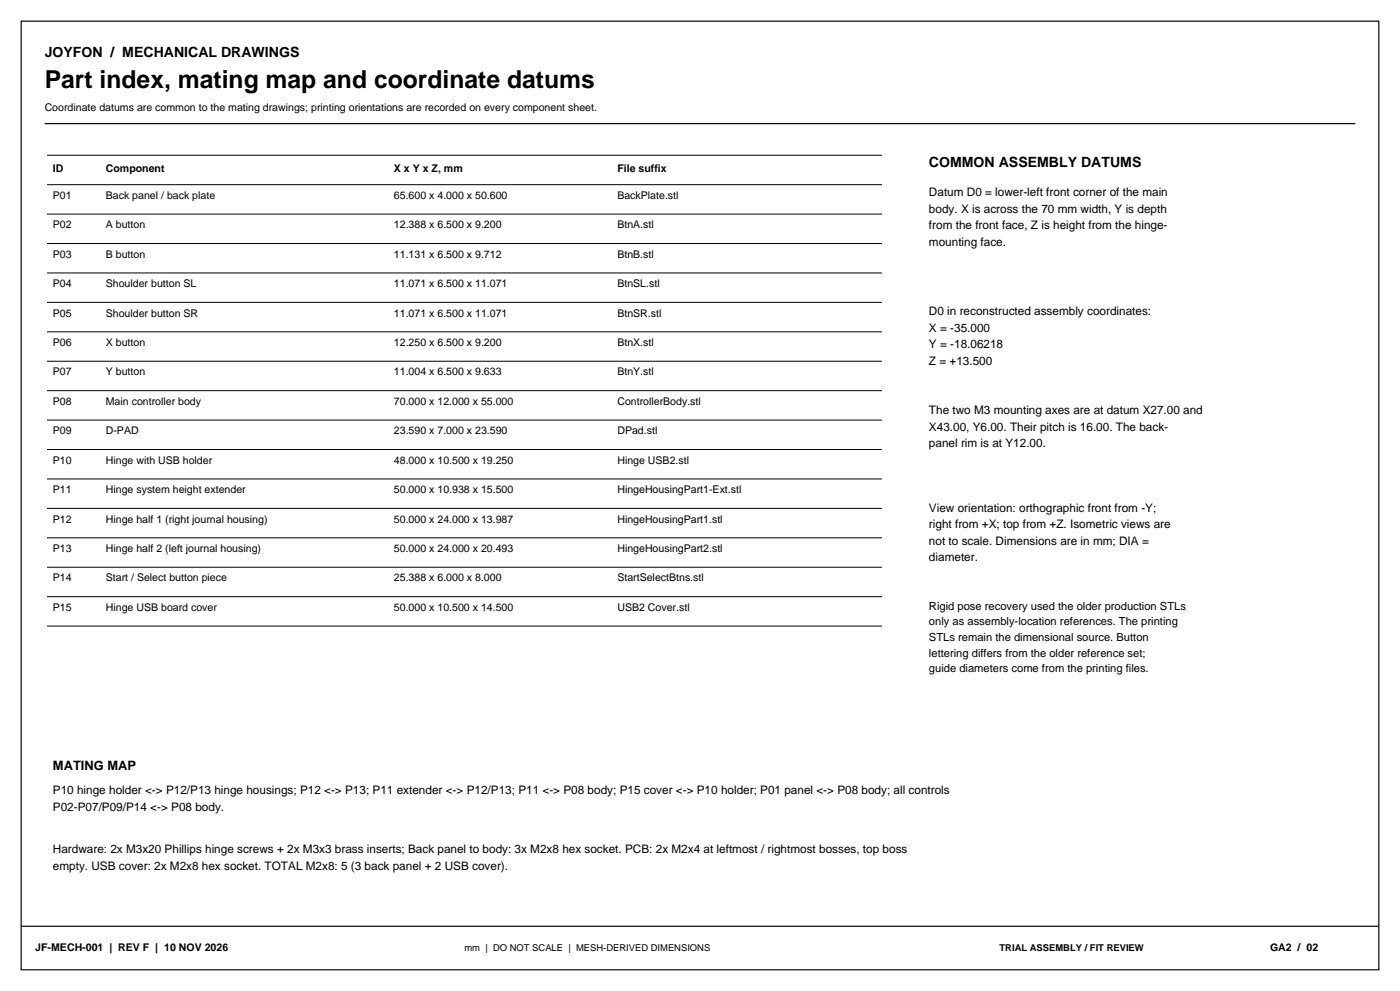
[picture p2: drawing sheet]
<svg xmlns="http://www.w3.org/2000/svg" width="420mm" height="297mm" viewBox="0 0 420 297" stroke-linecap="round" stroke-linejoin="round" font-family="sans-serif">
<defs><g id="words">
<text font-size="7.4" x="13.4" y="26.5">Part index, mating map and coordinate datums</text>
<g font-size="4.2">
<text x="13.4" y="16.9">JOYFON / MECHANICAL DRAWINGS</text>
<text x="278.7" y="50.1">COMMON ASSEMBLY DATUMS</text>
</g>
<text font-size="3.9" x="15.9" y="230.7">MATING MAP</text>
<g font-size="3.5">
<text x="278.7" y="58.9">Datum D0 = lower-left front corner of the main</text>
<text x="278.7" y="63.8">body. X is across the 70 mm width, Y is depth</text>
<text x="278.7" y="68.8">from the front face, Z is height from the hinge-</text>
<text x="278.7" y="73.7">mounting face.</text>
<text x="278.7" y="94.5">D0 in reconstructed assembly coordinates:</text>
<text x="278.7" y="99.4">X = -35.000</text>
<text x="278.7" y="104.4">Y = -18.06218</text>
<text x="278.7" y="109.3">Z = +13.500</text>
<text x="278.7" y="124.1">The two M3 mounting axes are at datum X27.00 and</text>
<text x="278.7" y="129.1">X43.00, Y6.00. Their pitch is 16.00. The back-</text>
<text x="278.7" y="134">panel rim is at Y12.00.</text>
<text x="278.7" y="153.4">View orientation: orthographic front from -Y;</text>
<text x="278.7" y="158.4">right from +X; top from +Z. Isometric views are</text>
<text x="278.7" y="163.3">not to scale. Dimensions are in mm; DIA =</text>
<text x="278.7" y="168.2">diameter.</text>
<text x="15.9" y="238.1">P10 hinge holder &lt;-&gt; P12/P13 hinge housings; P12 &lt;-&gt; P13; P11 extender &lt;-&gt; P12/P13; P11 &lt;-&gt; P08 body; P15 cover &lt;-&gt; P10 holder; P01 panel &lt;-&gt; P08 body; all controls</text>
<text x="15.9" y="243">P02-P07/P09/P14 &lt;-&gt; P08 body.</text>
<text x="15.9" y="255.7">Hardware: 2x M3x20 Phillips hinge screws + 2x M3x3 brass inserts; Back panel to body: 3x M2x8 hex socket. PCB: 2x M2x4 at leftmost / rightmost bosses, top boss</text>
<text x="15.9" y="260.7">empty. USB cover: 2x M2x8 hex socket. TOTAL M2x8: 5 (3 back panel + 2 USB cover).</text>
</g>
<g font-size="3.4">
<text x="278.7" y="182.7">Rigid pose recovery used the older production STLs</text>
<text x="278.7" y="187.4">only as assembly-location references. The printing</text>
<text x="278.7" y="192.1">STLs remain the dimensional source. Button</text>
<text x="278.7" y="196.8">lettering differs from the older reference set;</text>
<text x="278.7" y="201.5">guide diameters come from the printing files.</text>
</g>
<g font-size="3.2">
<text x="13.4" y="33.2">Coordinate datums are common to the mating drawings; printing orientations are recorded on every component sheet.</text>
<text x="15.9" y="51.5">ID</text>
<text x="31.7" y="51.5">Component</text>
<text x="118.2" y="51.5">X x Y x Z, mm</text>
<text x="185.2" y="51.5">File suffix</text>
<text x="15.9" y="59.6">P01</text>
<text x="31.7" y="59.6">Back panel / back plate</text>
<text x="118.2" y="59.6">65.600 x 4.000 x 50.600</text>
<text x="185.2" y="59.6">BackPlate.stl</text>
<text x="15.9" y="68.4">P02</text>
<text x="31.7" y="68.4">A button</text>
<text x="118.2" y="68.4">12.388 x 6.500 x 9.200</text>
<text x="185.2" y="68.4">BtnA.stl</text>
<text x="15.9" y="77.2">P03</text>
<text x="31.7" y="77.2">B button</text>
<text x="118.2" y="77.2">11.131 x 6.500 x 9.712</text>
<text x="185.2" y="77.2">BtnB.stl</text>
<text x="15.9" y="86">P04</text>
<text x="31.7" y="86">Shoulder button SL</text>
<text x="118.2" y="86">11.071 x 6.500 x 11.071</text>
<text x="185.2" y="86">BtnSL.stl</text>
<text x="15.9" y="94.9">P05</text>
<text x="31.7" y="94.9">Shoulder button SR</text>
<text x="118.2" y="94.9">11.071 x 6.500 x 11.071</text>
<text x="185.2" y="94.9">BtnSR.stl</text>
<text x="15.9" y="103.7">P06</text>
<text x="31.7" y="103.7">X button</text>
<text x="118.2" y="103.7">12.250 x 6.500 x 9.200</text>
<text x="185.2" y="103.7">BtnX.stl</text>
<text x="15.9" y="112.5">P07</text>
<text x="31.7" y="112.5">Y button</text>
<text x="118.2" y="112.5">11.004 x 6.500 x 9.633</text>
<text x="185.2" y="112.5">BtnY.stl</text>
<text x="15.9" y="121.3">P08</text>
<text x="31.7" y="121.3">Main controller body</text>
<text x="118.2" y="121.3">70.000 x 12.000 x 55.000</text>
<text x="185.2" y="121.3">ControllerBody.stl</text>
<text x="15.9" y="130.1">P09</text>
<text x="31.7" y="130.1">D-PAD</text>
<text x="118.2" y="130.1">23.590 x 7.000 x 23.590</text>
<text x="185.2" y="130.1">DPad.stl</text>
<text x="15.9" y="139">P10</text>
<text x="31.7" y="139">Hinge with USB holder</text>
<text x="118.2" y="139">48.000 x 10.500 x 19.250</text>
<text x="185.2" y="139">Hinge USB2.stl</text>
<text x="15.9" y="147.8">P11</text>
<text x="31.7" y="147.8">Hinge system height extender</text>
<text x="118.2" y="147.8">50.000 x 10.938 x 15.500</text>
<text x="185.2" y="147.8">HingeHousingPart1-Ext.stl</text>
<text x="15.9" y="156.6">P12</text>
<text x="31.7" y="156.6">Hinge half 1 (right journal housing)</text>
<text x="118.2" y="156.6">50.000 x 24.000 x 13.987</text>
<text x="185.2" y="156.6">HingeHousingPart1.stl</text>
<text x="15.9" y="165.4">P13</text>
<text x="31.7" y="165.4">Hinge half 2 (left journal housing)</text>
<text x="118.2" y="165.4">50.000 x 24.000 x 20.493</text>
<text x="185.2" y="165.4">HingeHousingPart2.stl</text>
<text x="15.9" y="174.2">P14</text>
<text x="31.7" y="174.2">Start / Select button piece</text>
<text x="118.2" y="174.2">25.388 x 6.000 x 8.000</text>
<text x="185.2" y="174.2">StartSelectBtns.stl</text>
<text x="15.9" y="183.1">P15</text>
<text x="31.7" y="183.1">Hinge USB board cover</text>
<text x="118.2" y="183.1">50.000 x 10.500 x 14.500</text>
<text x="185.2" y="183.1">USB2 Cover.stl</text>
<text x="10.6" y="285">JF-MECH-001 | REV F | 10 NOV 2026</text>
<text x="381" y="285">GA2 / 02</text>
</g>
<g font-size="2.8">
<text x="139.3" y="285">mm | DO NOT SCALE | MESH-DERIVED DIMENSIONS</text>
<text x="299.9" y="285">TRIAL ASSEMBLY / FIT REVIEW</text>
</g>
</g></defs>
<path d="M6.3 6.3h407.3v284.4h-407.3zM13.4 37h393.2M6.3 277.6h407.3" fill="none" stroke="#000" stroke-width=".35"/>
<g fill="none" stroke="#000" stroke-width=".3">
<path d="M14.1 46.5h250.5M14.1 55.3h250.5M14.1 64.2h250.5M14.1 73h250.5M14.1 81.8h250.5M14.1 90.6h250.5M14.1 99.4h250.5M14.1 108.3h250.5M14.1 117.1h250.5M14.1 125.9h250.5M14.1 134.7h250.5M14.1 143.5h250.5"/>
<path d="M14.1 152.4h250.5M14.1 161.2h250.5M14.1 170h250.5M14.1 178.8h250.5M14.1 187.6h250.5"/>
</g>
<use href="#words"/>
</svg>
